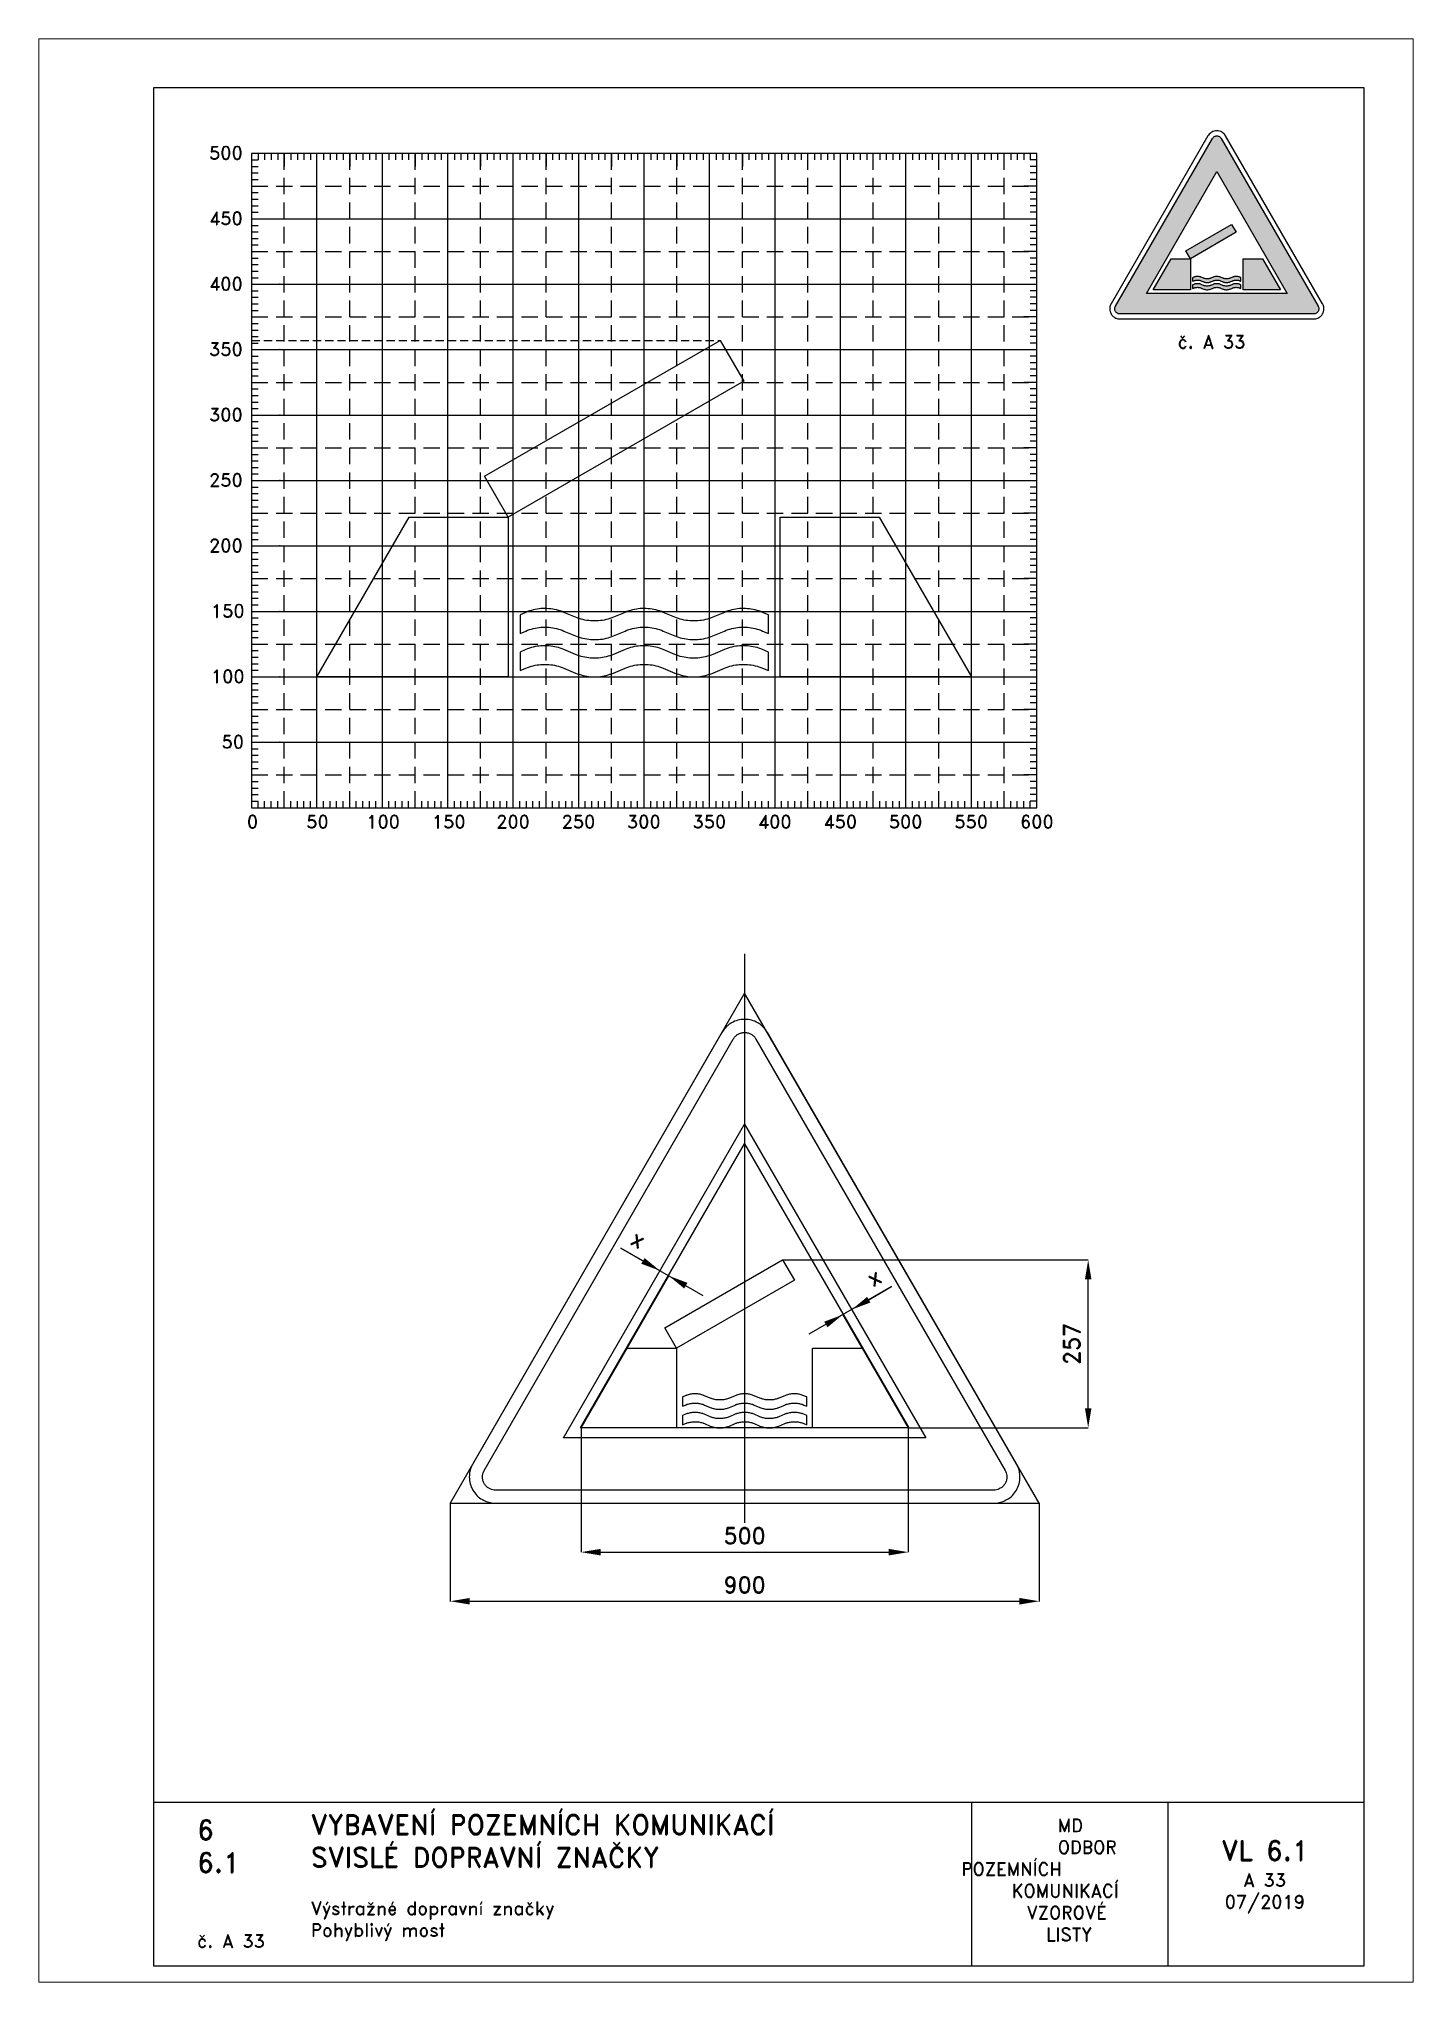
# Paper-space layout 'A 33' of a CAD drawing. Header units: millimetres. Extents: x 0 to 210, y 0 to 297.
# The model-space entities are those that its viewports show. They can reach past a viewport. Long polylines and large blocks are cut down to what shows.
import ezdxf

# ---------------------------------------------------------------- set-up
doc = ezdxf.new("R2010")
doc.units = ezdxf.units.MM
doc.header["$LTSCALE"] = 5
doc.linetypes.add('ČERCHOVANÁX2', pattern=[2, 1, -0.5, 0, -0.5])
doc.linetypes.add('ČÁRKOVANÁX2', pattern=[1.5, 1, -0.5])
for name, color, linetype in [('Kóty', 2, 'Continuous'), ('Pomocná', 2, 'Continuous'), ('Rozpiska', 7, 'Continuous'), ('Značka', 7, 'Continuous')]:
    doc.layers.add(name, color=color, linetype=linetype)
doc.layers.add('Rámeček', color=6, linetype='Continuous', plot=False)
doc.styles.get("Standard").update_dxf_attribs({"font": 'romand.shx', "height": 25})
doc.dimstyles.get("Standard").update_dxf_attribs({"dimtxt": 25, "dimasz": 30, "dimexe": 0.18, "dimexo": 0.0625, "dimgap": 12.5, "dimtad": 1, "dimdec": 0, "dimzin": 0, "dimdsep": 46, "dimtxsty": 'Standard', "dimcen": 0.09, "dimadec": 0, "dimazin": 0, "dimtfac": 1, "dimtdec": 0, "dimtofl": 0, "dimtmove": 0, "dimatfit": 3, "dimfxl": 1, "dimtolj": 1, "dimtzin": 0, "dimarcsym": 0})

psp = doc.layouts.new('A 33')

# ---------------------------------------------------------------- texts
at = {"layer": 'Pomocná', "char_height": 2, "attachment_point": 1}
for s, insert in [('\\pi1.41968;500', (24.59, 280.57)), ('\\pi1.41968;450', (24.59, 270.57)), ('\\pi1.41968;400', (24.59, 260.57)), ('\\pi1.41968;350', (24.59, 250.57)), ('\\pi1.41968;300', (24.59, 240.57)), ('\\pi1.41968;250', (24.59, 230.57)), ('\\pi1.41968;200', (24.59, 220.57)), ('\\pi1.70539;150', (24.59, 210.57)), ('\\pi1.70539;100', (24.59, 200.57)), ('\\pi3.32444;50', (24.59, 190.57)), ('\\pi2.6146;0', (29.18, 178.35)), ('\\pi1.66222;50', (39.19, 178.35)), ('\\pi0.85269;100', (49.18, 178.35)), ('\\pi0.85269;150', (59.21, 178.35)), ('\\pi0.70984;200', (69.18, 178.35)), ('\\pi0.70984;250', (79.17, 178.35)), ('\\pi0.70984;300', (89.16, 178.35)), ('\\pi0.70984;350', (99.18, 178.35)), ('\\pi0.70984;400', (109.17, 178.35)), ('\\pi0.70984;450', (119.18, 178.35)), ('\\pi0.70984;500', (129.17, 178.35)), ('\\pi0.70984;550', (139.18, 178.35)), ('\\pi0.75746;600', (149.17, 178.35))]:
    psp.add_mtext_dynamic_manual_height_columns(s, width=6.5625, gutter_width=100, heights=[0], dxfattribs=dict(at, insert=insert))
at = {"layer": 'Rozpiska', "color": 7, "attachment_point": 1}
for s, width, heights, insert, char_height in [('{\\C6;č. A 33}', 12.0077, [2.67], (174, 251.69), 2), ('6', 149.0422, [0], (24.17, 24.77), 3), ('{\\C6;VYBAVENÍ POZEMNÍCH KOMUNIKACÍ\\P}SVISLÉ DOPRAVNÍ ZNAČKY{\\H1.34524x; }', 149.0422, [0], (41.56, 25.56), 3), ('\\pi14.7414;{\\C6;MD\\P\\pi2.36044;}ODBOR POZEMNÍCH{\\H1.57143x; }\\P\\pi7.69378;KOMUNIKACÍ{\\H1.5x; }\\P\\pi9.97949;{\\C6;VZOROVÉ\\H1.47619x; \\H0.67742x;\\P\\pi12.93187;LISTY\\H1.26984x; }', 33.1018, [0], (140.95, 24.95), 2), ('\\pi1.03113;{\\H1.5x;\\C6;VL 6.1\\P\\pi4.41206;\\H0.66667x;A 33\\H1.66666x; \\H0.6x;\\P\\pi1.5549;07/2019\\H1.80159x; }', 16.0623, [0], (179.66, 21.61), 2), ('6.1', 149.0422, [0], (24.17, 19.78), 3), ('{\\C6;Výstražné dopravní značky\\P}Pohyblivý most{\\H1.83333x; }', 149.0422, [0], (41.56, 12.29), 2), ('{\\C6;č. A 33}', 12.3298, [2.67], (24.17, 7.28), 2)]:
    psp.add_mtext_dynamic_manual_height_columns(s, width=width, gutter_width=100, heights=heights, dxfattribs=dict(at, insert=insert, char_height=char_height))

msp = doc.modelspace()

# ---------------------------------------------------------------- texts
at = {"layer": 'Kóty', "char_height": 25, "attachment_point": 5}
for insert, rotation in [((258.6, 403.7), 329.9999), ((618.1, 345.5), 30.0001)]:
    msp.add_mtext('\\A1;x', dxfattribs=dict(at, insert=insert, rotation=rotation))

# ---------------------------------------------------------------- blocks, each defined once
blk = doc.blocks.new('*D0')
at = {"layer": 'Defpoints', "color": 0, "transparency": 16777216}
for p in [(-29.3, 0.1), (870.7, 0.1), (870.7, -149.9)]:
    blk.add_point(p, dxfattribs=at)
at = {"layer": 'Kóty', "color": 0, "lineweight": -2, "transparency": 16777216}
for p, q in [((-29.3, 0), (-29.3, -150.1)), ((870.7, 0), (870.7, -150.1)), ((0.7, -149.9), (840.7, -149.9))]:
    blk.add_line(p, q, dxfattribs=at)
at = {"layer": 'Kóty', "color": 0, "transparency": 16777216}
for points in [[(0.7, -144.9), (0.7, -154.9), (-29.3, -149.9)], [(840.7, -144.9), (840.7, -154.9), (870.7, -149.9)]]:
    blk.add_solid(points, dxfattribs=at)
at = {"layer": 'Kóty', "color": 0, "transparency": 16777216, "insert": (420.7, -124.9), "char_height": 25, "attachment_point": 5}
blk.add_mtext('\\A1;900', dxfattribs=at)
blk = doc.blocks.new('*D1')
at = {"layer": 'Defpoints', "color": 0, "transparency": 16777216}
for p in [(170.7, 115), (670.7, 115), (670.7, -74.9)]:
    blk.add_point(p, dxfattribs=at)
at = {"layer": 'Kóty', "color": 0, "lineweight": -2, "transparency": 16777216}
for p, q in [((170.7, 114.9), (170.7, -75.1)), ((670.7, 114.9), (670.7, -75.1)), ((200.7, -74.9), (640.7, -74.9))]:
    blk.add_line(p, q, dxfattribs=at)
at = {"layer": 'Kóty', "color": 0, "transparency": 16777216}
for points in [[(200.7, -69.9), (200.7, -79.9), (170.7, -74.9)], [(640.7, -69.9), (640.7, -79.9), (670.7, -74.9)]]:
    blk.add_solid(points, dxfattribs=at)
at = {"layer": 'Kóty', "color": 0, "transparency": 16777216, "insert": (420.7, -49.9), "char_height": 25, "attachment_point": 5}
blk.add_mtext('\\A1;500', dxfattribs=at)
blk = doc.blocks.new('*D2')
at = {"layer": 'Defpoints', "color": 0, "transparency": 16777216}
for p in [(478.7, 372.1), (945.7, 372.1), (670.7, 115)]:
    blk.add_point(p, dxfattribs=at)
at = {"layer": 'Kóty', "color": 0, "lineweight": -2, "transparency": 16777216}
for p, q in [((478.8, 372.1), (945.9, 372.1)), ((945.7, 145), (945.7, 342.1)), ((670.8, 115), (945.9, 115))]:
    blk.add_line(p, q, dxfattribs=at)
at = {"layer": 'Kóty', "color": 0, "transparency": 16777216}
for points in [[(940.7, 342.1), (950.7, 342.1), (945.7, 372.1)], [(940.7, 145), (950.7, 145), (945.7, 115)]]:
    blk.add_solid(points, dxfattribs=at)
at = {"layer": 'Kóty', "color": 0, "transparency": 16777216, "insert": (920.7, 243.5), "char_height": 25, "attachment_point": 5, "rotation": 90}
blk.add_mtext('\\A1;257', dxfattribs=at)

# ---------------------------------------------------------------- dimensions: what is measured, and where the dimension line sits
at = {"layer": 'Kóty'}
dim = msp.add_linear_dim(base=(945.7, 372.1), p1=(670.7, 115), p2=(478.7, 372.1), angle=90, dimstyle='Standard', dxfattribs=at)
dim.commit()
dim.dimension.update_dxf_attribs({"geometry": '*D2', "text_midpoint": (920.7, 243.5)})
for base, p1, p2, picture, middle in [((670.7, -74.9), (170.7, 115), (670.7, 115), '*D1', (420.7, -49.9)), ((870.7, -149.9), (-29.3, 0.1), (870.7, 0.1), '*D0', (420.7, -124.9))]:
    dim = msp.add_linear_dim(base=base, p1=p1, p2=p2, dimstyle='Standard', dxfattribs=at)
    dim.commit()
    dim.dimension.update_dxf_attribs({"geometry": picture, "text_midpoint": middle})

# ---------------------------------------------------------------- linework, layer by layer
at = {"layer": 'Kóty'}
for p, q in [((231.3, 389.9), (356.9, 317.4)), ((265.3, 370.3), (231.3, 389.9)), ((241.1, 237), (305, 347.6)), ((645.3, 331.1), (518.8, 258.1)), ((610.4, 310.9), (645.3, 331.1)), ((600.3, 237), (570.7, 288.3))]:
    msp.add_line(p, q, dxfattribs=at)
for points in [[(267.8, 374.6), (262.8, 365.9), (291.3, 355.3)], [(333.4, 336.7), (328.4, 328.1), (304.9, 347.4)], [(607.9, 315.3), (612.9, 306.6), (584.4, 295.9)], [(542.3, 277.4), (547.3, 268.8), (570.8, 288.1)]]:
    msp.add_solid(points, dxfattribs=at)
at = {"layer": 'Značka', "color": 6, "linetype": 'ČERCHOVANÁX2', "lineweight": 25, "ltscale": 5}
msp.add_line((420.7, 839.8), (420.7, -30.2), dxfattribs=at)
at = {"layer": 'Značka', "color": 6, "linetype": 'ČÁRKOVANÁX2', "ltscale": 2.5}
for points in [[(870.7, 0.1), (420.7, 779.5), (-29.3, 0.1)], [(169.9, 115), (420.7, 549.4), (671.5, 115)]]:
    msp.add_lwpolyline(points, close=True, dxfattribs=at)
at = {"layer": 'Značka', "color": 5}
for points in [[(836.1, 60), (455.4, 719.4), (454.2, 721.2, 0.010748), (453.1, 722.9, 0.055773), (447.5, 729.2, 0.055979), (440.7, 734.1, 0.069561), (431.1, 738.1, 0.069791), (420.7, 739.4, 0.069502), (410.4, 738.1, 0.067732), (400.7, 734.1, 0.055944), (393.9, 729.2, 0.061133), (388.4, 722.9, 0.012257), (387.2, 721.2), (386.1, 719.4), (5.4, 60, 0.003576), (4.4, 58.1, 0.010722), (3.5, 56.3, 0.055711), (0.8, 48.4, 0.055985), (0, 40, 0.069591), (1.3, 29.6, 0.069767), (5.4, 20, 0.069481), (11.7, 11.7, 0.067775), (20, 5.4, 0.055964), (27.6, 1.9, 0.061097), (35.8, 0.2, 0.01224), (37.9, 0.1, 0.004081), (40, 0), (801.4, 0, 0.003581), (803.5, 0.1, 0.010743), (805.6, 0.2, 0.055797), (813.8, 1.9, 0.055991), (821.4, 5.4, 0.069582), (829.8, 11.7, 0.069787), (836.1, 20, 0.069497), (840.1, 29.6, 0.067792), (841.4, 40, 0.055928), (840.6, 48.4, 0.060939), (838, 56.3), (837.1, 58.1), (836.1, 60)], [(325.9, 148.2), (330.3, 150), (331.7, 150.6, -0.00814), (333.1, 151.1, -0.04225), (338.9, 152.5, -0.041128), (344.8, 152.9, -0.042489), (350.8, 152.5, -0.046876), (356.6, 151.1, -0.009337), (358, 150.6), (359.4, 150), (368.2, 146.4), (369.6, 145.8, 0.008114), (371, 145.3, 0.042245), (376.8, 143.9, 0.041128), (382.8, 143.5, 0.042492), (388.8, 143.9, 0.046876), (394.6, 145.3, 0.009325), (396, 145.8), (397.4, 146.4), (406.1, 150), (407.5, 150.6, -0.008134), (408.9, 151.1, -0.04225), (414.7, 152.5, -0.041128), (420.7, 152.9, -0.042489), (426.7, 152.5, -0.046876), (432.5, 151.1, -0.009344), (433.9, 150.6), (435.3, 150), (444.1, 146.4), (445.5, 145.8), (446.9, 145.3, 0.042245), (452.7, 143.9, 0.041128), (458.7, 143.5, 0.042489), (464.6, 143.9, 0.046871), (470.4, 145.3, 0.009318), (471.8, 145.8), (473.2, 146.4), (482, 150), (483.4, 150.6, -0.008134), (484.8, 151.1, -0.042247), (490.6, 152.5, -0.041128), (496.6, 152.9, -0.04249), (502.6, 152.5, -0.046878), (508.4, 151.1), (509.8, 150.6), (511.2, 150), (515.6, 148.2), (515.6, 162.4), (511.2, 164.2), (509.8, 164.8), (508.4, 165.3, 0.042245), (502.6, 166.7, 0.041128), (496.6, 167.2, 0.042489), (490.6, 166.7, 0.046871), (484.8, 165.3, 0.009318), (483.4, 164.8), (482, 164.2), (473.2, 160.6), (471.8, 160.1, -0.008134), (470.4, 159.6, -0.04225), (464.6, 158.1, -0.041128), (458.7, 157.7, -0.042489), (452.7, 158.1, -0.046878), (446.9, 159.6, -0.009344), (445.5, 160.1), (444.1, 160.6), (435.3, 164.2), (433.9, 164.8), (432.5, 165.3, 0.042245), (426.7, 166.7, 0.041128), (420.7, 167.2, 0.042489), (414.7, 166.7, 0.046871), (408.9, 165.3, 0.009325), (407.5, 164.8), (406.1, 164.2), (397.4, 160.6), (396, 160.1, -0.008147), (394.6, 159.6, -0.04225), (388.8, 158.1, -0.041128), (382.8, 157.7, -0.042489), (376.8, 158.1, -0.046876), (371, 159.6, -0.009337), (369.6, 160.1), (368.2, 160.6), (359.4, 164.2), (358, 164.8, 0.008114), (356.6, 165.3, 0.042242), (350.8, 166.7, 0.041128), (344.8, 167.2, 0.04249), (338.9, 166.7, 0.046873), (333.1, 165.3, 0.009325), (331.7, 164.8, 0.003123), (330.3, 164.2), (325.9, 162.4), (325.9, 148.2)], [(325.9, 119.7), (330.3, 121.6), (331.7, 122.1, -0.008136), (333.1, 122.6, -0.04225), (338.9, 124, -0.041128), (344.8, 124.5, -0.042489), (350.8, 124.1, -0.046876), (356.6, 122.6, -0.009328), (358, 122.1), (359.4, 121.6), (368.2, 117.9), (369.6, 117.4, 0.008129), (371, 116.9, 0.04225), (376.8, 115.4, 0.041127), (382.8, 115, 0.042491), (388.8, 115.4, 0.046876), (394.6, 116.9, 0.009344), (396, 117.4), (397.4, 117.9), (406.1, 121.6), (407.5, 122.1, -0.008129), (408.9, 122.6, -0.04225), (414.7, 124, -0.041128), (420.7, 124.5, -0.042489), (426.7, 124.1, -0.046876), (432.5, 122.6, -0.009334), (433.9, 122.1), (435.3, 121.6), (444.1, 117.9), (445.5, 117.4), (446.9, 116.9, 0.04225), (452.7, 115.4, 0.041127), (458.7, 115, 0.042491), (464.6, 115.4, 0.046873), (470.4, 116.9, 0.009337), (471.8, 117.4), (473.2, 117.9), (482, 121.6), (483.4, 122.1, -0.008129), (484.8, 122.6, -0.042247), (490.6, 124, -0.041128), (496.6, 124.5, -0.04249), (502.6, 124.1, -0.046878), (508.4, 122.6), (509.8, 122.1), (511.2, 121.6), (515.6, 119.7), (515.6, 134), (511.2, 135.8), (509.8, 136.3), (508.4, 136.8, 0.042245), (502.6, 138.3, 0.041128), (496.6, 138.7, 0.042489), (490.6, 138.3, 0.046871), (484.8, 136.8, 0.009318), (483.4, 136.3), (482, 135.8), (473.2, 132.1), (471.8, 131.6, -0.008134), (470.4, 131.1, -0.04225), (464.6, 129.7, -0.041128), (458.7, 129.2, -0.042489), (452.7, 129.6, -0.046878), (446.9, 131.1, -0.009344), (445.5, 131.6), (444.1, 132.1), (435.3, 135.8), (433.9, 136.3), (432.5, 136.8, 0.042245), (426.7, 138.3, 0.041128), (420.7, 138.7, 0.042489), (414.7, 138.3, 0.046871), (408.9, 136.8, 0.009325), (407.5, 136.3), (406.1, 135.8), (397.4, 132.1), (396, 131.6, -0.008147), (394.6, 131.1, -0.04225), (388.8, 129.7, -0.041128), (382.8, 129.2, -0.042489), (376.8, 129.6, -0.046876), (371, 131.1, -0.009337), (369.6, 131.6), (368.2, 132.1), (359.4, 135.8), (358, 136.3, 0.008114), (356.6, 136.8, 0.042242), (350.8, 138.3, 0.041128), (344.8, 138.7, 0.04249), (338.9, 138.3, 0.046873), (333.1, 136.8, 0.009325), (331.7, 136.3), (330.3, 135.8), (325.9, 134), (325.9, 119.7)]]:
    msp.add_lwpolyline(points, format="xyb", dxfattribs=at)
at = {"layer": 'Značka', "color": 1}
msp.add_lwpolyline([(801.4, 20), (40, 20, -0.003586), (39, 20, -0.010756), (37.9, 20.1, -0.05582), (33.8, 20.9, -0.05597), (30, 22.7, -0.06955), (25.8, 25.8, -0.069786), (22.7, 30, -0.069503), (20.7, 34.8, -0.067814), (20, 40, -0.055933), (20.4, 44.2, -0.060881), (21.7, 48.1, -0.012187), (22.2, 49.1, -0.00406), (22.7, 50), (403.4, 709.4), (404, 710.3), (404.5, 711.2, -0.055851), (407.3, 714.3, -0.05603), (410.7, 716.7, -0.069574), (415.5, 718.8, -0.069723), (420.7, 719.4, -0.069439), (425.9, 718.8, -0.067755), (430.7, 716.7, -0.055971), (434.1, 714.3, -0.061159), (436.9, 711.2), (437.5, 710.3), (438, 709.4), (818.8, 50), (819.2, 49.1), (819.7, 48.1, -0.055637), (821, 44.2, -0.055928), (821.4, 40, -0.069571), (820.8, 34.8, -0.069825), (818.8, 30, -0.069532), (815.6, 25.8, -0.067733), (811.4, 22.7, -0.055923), (807.6, 20.9, -0.061121), (803.5, 20.1, -0.012253), (802.5, 20, -0.004086), (801.4, 20)], format="xyb", dxfattribs=at)
msp.add_lwpolyline([(143.9, 100), (420.7, 579.4), (697.5, 100), (143.9, 100)], dxfattribs=at)
at = {"layer": 'Značka', "color": 5}
for points in [[(170.7, 115), (241.1, 236.9), (316.8, 236.9), (298.8, 268.2), (478.7, 372.1), (496.8, 340.8), (316.8, 236.9), (316.8, 115), (170.7, 115)], [(524.6, 115), (524.6, 236.9), (600.3, 236.9), (670.7, 115), (524.6, 115)]]:
    msp.add_lwpolyline(points, dxfattribs=at)

msp.set_redraw_order([(e.dxf.handle, doc.entitydb.next_handle()) for e in msp.query("TEXT MTEXT ATTDEF DIMENSION ARC_DIMENSION")])  # texts and dimensions are drawn at this point

# ---------------------------------------------------------------- hatches: boundary and pattern name
at = {"layer": 'Značka'}
h = psp.add_hatch(color=10, dxfattribs=at)
h.dxf.hatch_style = 1
h.paths.add_polyline_path([(169.24, 258.08), (180, 276.72), (190.76, 258.08)], flags=16)
edge = h.paths.add_edge_path()
edge.add_line((194.81, 254.96), (165.19, 254.96))
edge.add_arc((165.28, 257.8), 2.84, 267.4279, 268.2497, ccw=False)
edge.add_arc((165.2, 255.91), 0.947, 264.9636, 267.4286, ccw=False)
edge.add_arc((165.18, 255.69), 0.729, 252.0002, 264.7801, ccw=False)
edge.add_arc((165.18, 255.7), 0.731, 239.2368, 252.0508, ccw=False)
edge.add_arc((165.16, 255.71), 0.734, 224.9741, 240.8881, ccw=False)
edge.add_arc((165.16, 255.71), 0.732, 209.0808, 225.0485, ccw=False)
edge.add_arc((165.15, 255.73), 0.734, 194.8816, 210.7849, ccw=False)
edge.add_arc((165.17, 255.73), 0.753, 179.4178, 194.9358, ccw=False)
edge.add_arc((165.15, 255.76), 0.733, 168.2202, 181.0258, ccw=False)
edge.add_arc((165.09, 255.77), 0.668, 154.3449, 168.2807, ccw=False)
edge.add_arc((165.24, 255.71), 0.836, 152.5643, 155.3573, ccw=False)
edge.add_arc((166.73, 254.94), 2.51, 151.6364, 152.5668, ccw=False)
edge.add_line((164.52, 256.13), (179.33, 281.78))
edge.add_line((179.33, 281.78), (179.35, 281.81))
edge.add_line((179.35, 281.81), (179.37, 281.84))
edge.add_arc((179.97, 281.42), 0.728, 132.0175, 144.8044, ccw=False)
edge.add_arc((179.97, 281.42), 0.731, 119.2221, 132.0499, ccw=False)
edge.add_arc((179.99, 281.43), 0.734, 104.9611, 120.8806, ccw=False)
edge.add_arc((179.99, 281.43), 0.732, 89.0816, 105.0351, ccw=False)
edge.add_arc((180.01, 281.43), 0.734, 74.8911, 90.7799, ccw=False)
edge.add_arc((180.01, 281.41), 0.754, 59.4433, 74.9479, ccw=False)
edge.add_arc((180.03, 281.42), 0.733, 48.2326, 61.0468, ccw=False)
edge.add_arc((180.08, 281.47), 0.665, 34.2949, 48.2941, ccw=False)
edge.add_line((180.63, 281.84), (180.65, 281.81))
edge.add_line((180.65, 281.81), (180.67, 281.78))
edge.add_line((180.67, 281.78), (195.48, 256.13))
edge.add_line((195.48, 256.13), (195.5, 256.1))
edge.add_line((195.5, 256.1), (195.52, 256.06))
edge.add_arc((194.85, 255.75), 0.731, 12.0134, 24.7513, ccw=False)
edge.add_arc((194.85, 255.75), 0.732, -0.7539, 12.0504, ccw=False)
edge.add_arc((194.85, 255.73), 0.734, -15.0136, 0.9053, ccw=False)
edge.add_arc((194.85, 255.73), 0.731, 329.0775, 345.0543, ccw=False)
edge.add_arc((194.84, 255.71), 0.733, 314.8753, 330.7852, ccw=False)
edge.add_arc((194.82, 255.73), 0.754, 299.4286, 314.9281, ccw=False)
edge.add_arc((194.82, 255.7), 0.733, 288.2355, 301.0387, ccw=False)
edge.add_arc((194.84, 255.63), 0.665, 274.3079, 288.2985, ccw=False)
edge.add_arc((194.81, 255.8), 0.831, 272.5156, 275.3236, ccw=False)
edge.add_arc((194.74, 257.45), 2.49, 271.5795, 272.516, ccw=False)
h = psp.add_hatch(color=249, dxfattribs=at)
h.dxf.hatch_style = 1
h.paths.add_polyline_path([(184.04, 258.66), (184.04, 263.4), (186.98, 263.4), (189.72, 258.66)])
edge = h.paths.add_edge_path()
edge.add_line((176.31, 259.95), (176.48, 260.02))
edge.add_line((176.48, 260.02), (176.54, 260.04))
edge.add_arc((177.17, 258.37), 1.79, 108.8214, 110.687, ccw=False)
edge.add_arc((177.03, 258.75), 1.38, 98.9859, 108.6631, ccw=False)
edge.add_arc((177.04, 258.71), 1.42, 89.5808, 99.0014, ccw=False)
edge.add_arc((177.07, 258.76), 1.38, 81.1809, 90.9129, ccw=False)
edge.add_arc((177.09, 258.89), 1.24, 70.4635, 81.1988, ccw=False)
edge.add_arc((177.01, 258.58), 1.56, 69.2968, 71.4367, ccw=False)
edge.add_line((177.56, 260.04), (177.62, 260.02))
edge.add_line((177.62, 260.02), (177.96, 259.88))
edge.add_line((177.96, 259.88), (178.01, 259.86))
edge.add_arc((178.65, 261.53), 1.79, 249.3159, 251.1756)
edge.add_arc((178.51, 261.14), 1.38, 251.3375, 261.0135)
edge.add_arc((178.51, 261.18), 1.42, 260.9986, 270.4192)
edge.add_arc((178.55, 261.14), 1.38, 269.0868, 278.8194)
edge.add_arc((178.57, 261.01), 1.24, 278.8012, 289.5365)
edge.add_arc((178.49, 261.32), 1.56, 288.5519, 290.6889)
edge.add_line((179.04, 259.86), (179.09, 259.88))
edge.add_line((179.09, 259.88), (179.43, 260.02))
edge.add_line((179.43, 260.02), (179.49, 260.04))
edge.add_arc((180.12, 258.36), 1.79, 108.8222, 110.6863, ccw=False)
edge.add_arc((179.98, 258.75), 1.38, 98.9859, 108.6631, ccw=False)
edge.add_arc((179.99, 258.71), 1.42, 89.5808, 99.0014, ccw=False)
edge.add_arc((180.02, 258.76), 1.38, 81.1809, 90.9129, ccw=False)
edge.add_arc((180.04, 258.89), 1.24, 70.4658, 81.2011, ccw=False)
edge.add_arc((179.96, 258.58), 1.56, 69.2961, 71.4375, ccw=False)
edge.add_line((180.51, 260.04), (180.57, 260.02))
edge.add_line((180.57, 260.02), (180.91, 259.88))
edge.add_line((180.91, 259.88), (180.96, 259.86))
edge.add_line((180.96, 259.86), (181.02, 259.84))
edge.add_arc((181.46, 261.14), 1.38, 251.3375, 261.0135)
edge.add_arc((181.46, 261.18), 1.42, 260.9979, 270.4185)
edge.add_arc((181.5, 261.14), 1.38, 269.0871, 278.8191)
edge.add_arc((181.52, 261.01), 1.24, 278.7994, 289.5336)
edge.add_arc((181.44, 261.32), 1.56, 288.5655, 290.701)
edge.add_line((181.99, 259.86), (182.04, 259.88))
edge.add_line((182.04, 259.88), (182.38, 260.02))
edge.add_line((182.38, 260.02), (182.44, 260.04))
edge.add_arc((183.07, 258.36), 1.79, 108.8222, 110.6863, ccw=False)
edge.add_arc((182.93, 258.75), 1.38, 98.9862, 108.6628, ccw=False)
edge.add_arc((182.94, 258.71), 1.42, 89.5815, 99.0021, ccw=False)
edge.add_arc((182.97, 258.76), 1.38, 81.1809, 90.913, ccw=False)
edge.add_arc((182.99, 258.89), 1.24, 70.4656, 81.2014, ccw=False)
edge.add_line((183.41, 260.06), (183.46, 260.04))
edge.add_line((183.46, 260.04), (183.52, 260.02))
edge.add_line((183.52, 260.02), (183.69, 259.95))
edge.add_line((183.69, 259.95), (183.69, 260.5))
edge.add_line((183.69, 260.5), (183.52, 260.57))
edge.add_line((183.52, 260.57), (183.46, 260.59))
edge.add_line((183.46, 260.59), (183.41, 260.61))
edge.add_arc((182.97, 259.31), 1.38, 71.3375, 81.0135)
edge.add_arc((182.96, 259.26), 1.42, 80.9891, 90.4097)
edge.add_arc((182.93, 259.31), 1.38, 89.0966, 98.8286)
edge.add_arc((182.91, 259.44), 1.24, 98.8018, 109.5359)
edge.add_arc((182.99, 259.13), 1.56, 108.5655, 110.701)
edge.add_line((182.44, 260.59), (182.38, 260.57))
edge.add_line((182.38, 260.57), (182.04, 260.43))
edge.add_line((182.04, 260.43), (181.99, 260.41))
edge.add_arc((181.36, 262.08), 1.79, 288.8222, 290.6863, ccw=False)
edge.add_arc((181.49, 261.69), 1.38, 278.9859, 288.6631, ccw=False)
edge.add_arc((181.49, 261.74), 1.42, 269.5808, 279.0014, ccw=False)
edge.add_arc((181.45, 261.69), 1.38, 261.1714, 270.9034, ccw=False)
edge.add_arc((181.43, 261.56), 1.24, 250.4725, 261.2084, ccw=False)
edge.add_arc((181.51, 261.87), 1.56, 249.2729, 251.4143, ccw=False)
edge.add_line((180.96, 260.41), (180.91, 260.43))
edge.add_line((180.91, 260.43), (180.57, 260.57))
edge.add_line((180.57, 260.57), (180.51, 260.59))
edge.add_line((180.51, 260.59), (180.46, 260.61))
edge.add_arc((180.02, 259.31), 1.38, 71.3375, 81.0135)
edge.add_arc((180.01, 259.26), 1.42, 80.9891, 90.4097)
edge.add_arc((179.98, 259.31), 1.38, 89.0966, 98.8286)
edge.add_arc((179.96, 259.44), 1.24, 98.7994, 109.5336)
edge.add_arc((180.04, 259.13), 1.56, 108.5647, 110.7017)
edge.add_line((179.49, 260.59), (179.43, 260.57))
edge.add_line((179.43, 260.57), (179.09, 260.43))
edge.add_line((179.09, 260.43), (179.04, 260.41))
edge.add_arc((178.41, 262.08), 1.79, 288.8077, 290.6749, ccw=False)
edge.add_arc((178.54, 261.69), 1.38, 278.9859, 288.6631, ccw=False)
edge.add_arc((178.54, 261.74), 1.42, 269.5815, 279.0021, ccw=False)
edge.add_arc((178.5, 261.69), 1.38, 261.1714, 270.9034, ccw=False)
edge.add_arc((178.48, 261.56), 1.24, 250.4751, 261.2104, ccw=False)
edge.add_arc((178.56, 261.87), 1.56, 249.2608, 251.4007, ccw=False)
edge.add_line((178.01, 260.41), (177.96, 260.43))
edge.add_line((177.96, 260.43), (177.62, 260.57))
edge.add_line((177.62, 260.57), (177.56, 260.59))
edge.add_arc((176.93, 258.91), 1.79, 69.352, 71.2116)
edge.add_arc((177.07, 259.31), 1.38, 71.3378, 81.0132)
edge.add_arc((177.06, 259.26), 1.42, 80.9884, 90.409)
edge.add_arc((177.03, 259.31), 1.38, 89.0965, 98.8287)
edge.add_arc((177.01, 259.44), 1.24, 98.7991, 109.5339)
edge.add_arc((177.09, 259.13), 1.56, 108.5647, 110.7017)
edge.add_arc((178.18, 256.23), 4.66, 110.6906, 111.4063)
edge.add_line((176.48, 260.57), (176.31, 260.5))
edge.add_line((176.31, 260.5), (176.31, 259.95))
edge = h.paths.add_edge_path()
edge.add_line((176.31, 258.84), (176.48, 258.91))
edge.add_line((176.48, 258.91), (176.54, 258.93))
edge.add_arc((177.17, 257.26), 1.79, 108.7859, 110.6505, ccw=False)
edge.add_arc((177.03, 257.65), 1.38, 98.9859, 108.6631, ccw=False)
edge.add_arc((177.04, 257.6), 1.42, 89.5903, 99.0109, ccw=False)
edge.add_arc((177.07, 257.65), 1.38, 81.1714, 90.9034, ccw=False)
edge.add_arc((177.09, 257.78), 1.24, 70.4635, 81.1988, ccw=False)
edge.add_arc((177.01, 257.47), 1.56, 69.2979, 71.4356, ccw=False)
edge.add_line((177.56, 258.93), (177.62, 258.91))
edge.add_line((177.62, 258.91), (177.96, 258.77))
edge.add_line((177.96, 258.77), (178.01, 258.75))
edge.add_arc((178.64, 260.42), 1.79, 249.3143, 251.1773)
edge.add_arc((178.51, 260.03), 1.38, 251.3369, 261.0141)
edge.add_arc((178.51, 260.08), 1.42, 260.9988, 270.4191)
edge.add_arc((178.55, 260.03), 1.38, 269.0964, 278.8287)
edge.add_arc((178.57, 259.9), 1.24, 278.7919, 289.5272)
edge.add_arc((178.49, 260.21), 1.56, 288.5857, 290.7271)
edge.add_line((179.04, 258.75), (179.09, 258.77))
edge.add_line((179.09, 258.77), (179.43, 258.91))
edge.add_line((179.43, 258.91), (179.49, 258.93))
edge.add_arc((180.12, 257.26), 1.79, 108.7867, 110.6497, ccw=False)
edge.add_arc((179.98, 257.65), 1.38, 98.9859, 108.6631, ccw=False)
edge.add_arc((179.99, 257.6), 1.42, 89.5903, 99.0109, ccw=False)
edge.add_arc((180.02, 257.65), 1.38, 81.1714, 90.9034, ccw=False)
edge.add_arc((180.04, 257.78), 1.24, 70.4658, 81.2011, ccw=False)
edge.add_arc((179.96, 257.47), 1.56, 69.2972, 71.4364, ccw=False)
edge.add_line((180.51, 258.93), (180.57, 258.91))
edge.add_line((180.57, 258.91), (180.91, 258.77))
edge.add_line((180.91, 258.77), (180.96, 258.75))
edge.add_line((180.96, 258.75), (181.02, 258.73))
edge.add_arc((181.46, 260.03), 1.38, 251.3369, 261.0141)
edge.add_arc((181.46, 260.08), 1.42, 260.9981, 270.4184)
edge.add_arc((181.5, 260.03), 1.38, 269.0964, 278.8287)
edge.add_arc((181.52, 259.9), 1.24, 278.7899, 289.5246)
edge.add_arc((181.44, 260.21), 1.56, 288.5993, 290.7392)
edge.add_line((181.99, 258.75), (182.04, 258.77))
edge.add_line((182.04, 258.77), (182.38, 258.91))
edge.add_line((182.38, 258.91), (182.44, 258.93))
edge.add_arc((183.07, 257.26), 1.79, 108.7867, 110.6497, ccw=False)
edge.add_arc((182.93, 257.65), 1.38, 98.9862, 108.6628, ccw=False)
edge.add_arc((182.94, 257.6), 1.42, 89.591, 99.0116, ccw=False)
edge.add_arc((182.97, 257.65), 1.38, 81.1713, 90.9035, ccw=False)
edge.add_arc((182.99, 257.78), 1.24, 70.4656, 81.2014, ccw=False)
edge.add_line((183.41, 258.95), (183.46, 258.93))
edge.add_line((183.46, 258.93), (183.52, 258.91))
edge.add_line((183.52, 258.91), (183.69, 258.84))
edge.add_line((183.69, 258.84), (183.69, 259.39))
edge.add_line((183.69, 259.39), (183.52, 259.47))
edge.add_line((183.52, 259.47), (183.46, 259.49))
edge.add_line((183.46, 259.49), (183.41, 259.51))
edge.add_arc((182.97, 258.2), 1.38, 71.3375, 81.0135)
edge.add_arc((182.96, 258.16), 1.42, 80.9986, 90.4192)
edge.add_arc((182.93, 258.2), 1.38, 89.0966, 98.8286)
edge.add_arc((182.91, 258.34), 1.24, 98.7925, 109.5266)
edge.add_arc((182.99, 258.02), 1.56, 108.6015, 110.737)
edge.add_line((182.44, 259.49), (182.38, 259.47))
edge.add_line((182.38, 259.47), (182.04, 259.32))
edge.add_line((182.04, 259.32), (181.99, 259.3))
edge.add_arc((181.36, 260.98), 1.79, 288.7862, 290.6502, ccw=False)
edge.add_arc((181.49, 260.59), 1.38, 278.9859, 288.6631, ccw=False)
edge.add_arc((181.49, 260.63), 1.42, 269.5903, 279.0109, ccw=False)
edge.add_arc((181.45, 260.59), 1.38, 261.1714, 270.9034, ccw=False)
edge.add_arc((181.43, 260.45), 1.24, 250.4632, 261.1991, ccw=False)
edge.add_arc((181.51, 260.76), 1.56, 249.3089, 251.4503, ccw=False)
edge.add_line((180.96, 259.3), (180.91, 259.32))
edge.add_line((180.91, 259.32), (180.57, 259.47))
edge.add_line((180.57, 259.47), (180.51, 259.49))
edge.add_line((180.51, 259.49), (180.46, 259.51))
edge.add_arc((180.02, 258.2), 1.38, 71.3375, 81.0135)
edge.add_arc((180.01, 258.16), 1.42, 80.9986, 90.4192)
edge.add_arc((179.98, 258.2), 1.38, 89.0966, 98.8286)
edge.add_arc((179.96, 258.34), 1.24, 98.7901, 109.5243)
edge.add_arc((180.04, 258.03), 1.56, 108.6008, 110.7378)
edge.add_line((179.49, 259.49), (179.43, 259.47))
edge.add_line((179.43, 259.47), (179.09, 259.32))
edge.add_line((179.09, 259.32), (179.04, 259.3))
edge.add_arc((178.41, 260.98), 1.79, 288.7717, 290.6389, ccw=False)
edge.add_arc((178.54, 260.59), 1.38, 278.9859, 288.6631, ccw=False)
edge.add_arc((178.53, 260.63), 1.42, 269.591, 279.0116, ccw=False)
edge.add_arc((178.5, 260.59), 1.38, 261.1714, 270.9034, ccw=False)
edge.add_arc((178.48, 260.45), 1.24, 250.4658, 261.2011, ccw=False)
edge.add_arc((178.56, 260.76), 1.56, 249.2968, 251.4367, ccw=False)
edge.add_line((178.01, 259.3), (177.96, 259.32))
edge.add_line((177.96, 259.32), (177.62, 259.47))
edge.add_line((177.62, 259.47), (177.56, 259.49))
edge.add_arc((176.93, 257.81), 1.79, 69.3159, 71.1756)
edge.add_arc((177.07, 258.2), 1.38, 71.3378, 81.0132)
edge.add_arc((177.06, 258.16), 1.42, 80.9979, 90.4185)
edge.add_arc((177.03, 258.2), 1.38, 89.0965, 98.8287)
edge.add_arc((177.01, 258.34), 1.24, 98.7898, 109.5246)
edge.add_arc((177.09, 258.03), 1.56, 108.6008, 110.7378)
edge.add_line((176.54, 259.49), (176.48, 259.47))
edge.add_line((176.48, 259.47), (176.31, 259.39))
edge.add_line((176.31, 259.39), (176.31, 258.84))
h.paths.add_polyline_path([(170.28, 258.66), (173.02, 263.4), (175.96, 263.4), (175.26, 264.62), (182.25, 268.65), (182.96, 267.44), (175.96, 263.4), (175.96, 258.66)])

# ---------------------------------------------------------------- linework, layer by layer
psp.add_line((32.5, 179.5), (37.5, 179.5))
at = {"layer": 'Pomocná'}
for p, q in [((33.5, 279.5), (33.5, 278.5)), ((34.5, 279.5), (34.5, 278.5)), ((35.5, 279.5), (35.5, 278.5)), ((36.5, 279.5), (36.5, 278.5)), ((37.5, 279.5), (37.5, 277.5)), ((38.5, 279.5), (38.5, 278.5)), ((39.5, 279.5), (39.5, 278.5)), ((40.5, 279.5), (40.5, 278.5)), ((41.5, 279.5), (41.5, 278.5)), ((43.5, 279.5), (43.5, 278.5)), ((44.5, 279.5), (44.5, 278.5)), ((45.5, 279.5), (45.5, 278.5)), ((46.5, 279.5), (46.5, 278.5)), ((47.5, 279.5), (47.5, 277.5)), ((48.5, 279.5), (48.5, 278.5)), ((49.5, 279.5), (49.5, 278.5)), ((50.5, 279.5), (50.5, 278.5)), ((51.5, 279.5), (51.5, 278.5)), ((53.5, 279.5), (53.5, 278.5)), ((54.5, 279.5), (54.5, 278.5)), ((55.5, 279.5), (55.5, 278.5)), ((56.5, 279.5), (56.5, 278.5)), ((57.5, 279.5), (57.5, 277.5)), ((58.5, 279.5), (58.5, 278.5)), ((59.5, 279.5), (59.5, 278.5)), ((60.5, 279.5), (60.5, 278.5)), ((61.5, 279.5), (61.5, 278.5)), ((63.5, 279.5), (63.5, 278.5)), ((64.5, 279.5), (64.5, 278.5)), ((65.5, 279.5), (65.5, 278.5)), ((66.5, 279.5), (66.5, 278.5)), ((67.5, 279.5), (67.5, 277.5)), ((68.5, 279.5), (68.5, 278.5)), ((69.5, 279.5), (69.5, 278.5)), ((70.5, 279.5), (70.5, 278.5)), ((71.5, 279.5), (71.5, 278.5)), ((73.5, 279.5), (73.5, 278.5)), ((74.5, 279.5), (74.5, 278.5)), ((75.5, 279.5), (75.5, 278.5)), ((76.5, 279.5), (76.5, 278.5)), ((77.5, 279.5), (77.5, 277.5)), ((78.5, 279.5), (78.5, 278.5)), ((79.5, 279.5), (79.5, 278.5)), ((80.5, 279.5), (80.5, 278.5)), ((81.5, 279.5), (81.5, 278.5)), ((83.5, 279.5), (83.5, 278.5)), ((84.5, 279.5), (84.5, 278.5)), ((85.5, 279.5), (85.5, 278.5)), ((86.5, 279.5), (86.5, 278.5)), ((87.5, 279.5), (87.5, 277.5)), ((88.5, 279.5), (88.5, 278.5)), ((89.5, 279.5), (89.5, 278.5)), ((90.5, 279.5), (90.5, 278.5)), ((91.5, 279.5), (91.5, 278.5)), ((93.5, 279.5), (93.5, 278.5)), ((94.5, 279.5), (94.5, 278.5)), ((95.5, 279.5), (95.5, 278.5)), ((96.5, 279.5), (96.5, 278.5)), ((97.5, 279.5), (97.5, 277.5)), ((98.5, 279.5), (98.5, 278.5)), ((99.5, 279.5), (99.5, 278.5)), ((100.5, 279.5), (100.5, 278.5)), ((101.5, 279.5), (101.5, 278.5)), ((103.5, 279.5), (103.5, 278.5)), ((104.5, 279.5), (104.5, 278.5)), ((105.5, 279.5), (105.5, 278.5)), ((106.5, 279.5), (106.5, 278.5)), ((107.5, 279.5), (107.5, 277.5)), ((108.5, 279.5), (108.5, 278.5)), ((109.5, 279.5), (109.5, 278.5)), ((110.5, 279.5), (110.5, 278.5)), ((111.5, 279.5), (111.5, 278.5)), ((113.5, 279.5), (113.5, 278.5)), ((114.5, 279.5), (114.5, 278.5)), ((115.5, 279.5), (115.5, 278.5)), ((116.5, 279.5), (116.5, 278.5)), ((118.5, 279.5), (118.5, 278.5)), ((119.5, 279.5), (119.5, 278.5)), ((120.5, 279.5), (120.5, 278.5)), ((121.5, 279.5), (121.5, 278.5)), ((123.5, 279.5), (123.5, 278.5)), ((124.5, 279.5), (124.5, 278.5)), ((125.5, 279.5), (125.5, 278.5)), ((126.5, 279.5), (126.5, 278.5)), ((128.5, 279.5), (128.5, 278.5)), ((129.5, 279.5), (129.5, 278.5)), ((130.5, 279.5), (130.5, 278.5)), ((131.5, 279.5), (131.5, 278.5)), ((133.5, 279.5), (133.5, 278.5)), ((134.5, 279.5), (134.5, 278.5)), ((135.5, 279.5), (135.5, 278.5)), ((136.5, 279.5), (136.5, 278.5)), ((138.5, 279.5), (138.5, 278.5)), ((139.5, 279.5), (139.5, 278.5)), ((140.5, 279.5), (140.5, 278.5)), ((141.5, 279.5), (141.5, 278.5)), ((143.5, 279.5), (143.5, 278.5)), ((144.5, 279.5), (144.5, 278.5)), ((145.5, 279.5), (145.5, 278.5)), ((146.5, 279.5), (146.5, 278.5)), ((148.5, 279.5), (148.5, 278.5)), ((149.5, 279.5), (149.5, 278.5)), ((150.5, 279.5), (150.5, 278.5)), ((151.5, 279.5), (151.5, 278.5)), ((32.5, 278.5), (33.5, 278.5)), ((32.5, 277.5), (33.5, 277.5)), ((32.5, 276.5), (33.5, 276.5)), ((152.5, 278.5), (151.5, 278.5)), ((152.5, 277.5), (151.5, 277.5)), ((152.5, 276.5), (151.5, 276.5)), ((32.5, 275.5), (33.5, 275.5)), ((32.5, 274.5), (34.5, 274.5)), ((32.5, 273.5), (33.5, 273.5)), ((152.5, 274.5), (150.5, 274.5)), ((152.5, 275.5), (151.5, 275.5)), ((152.5, 273.5), (151.5, 273.5)), ((32.5, 272.5), (33.5, 272.5)), ((32.5, 271.5), (33.5, 271.5)), ((32.5, 270.5), (33.5, 270.5)), ((152.5, 272.5), (151.5, 272.5)), ((152.5, 271.5), (151.5, 271.5)), ((152.5, 270.5), (151.5, 270.5)), ((32.5, 268.5), (33.5, 268.5)), ((32.5, 267.5), (33.5, 267.5)), ((152.5, 268.5), (151.5, 268.5)), ((152.5, 267.5), (151.5, 267.5)), ((32.5, 266.5), (33.5, 266.5)), ((32.5, 265.5), (33.5, 265.5)), ((32.5, 264.5), (34.5, 264.5)), ((152.5, 264.5), (150.5, 264.5)), ((152.5, 266.5), (151.5, 266.5)), ((152.5, 265.5), (151.5, 265.5)), ((32.5, 263.5), (33.5, 263.5)), ((32.5, 262.5), (33.5, 262.5)), ((32.5, 261.5), (33.5, 261.5)), ((152.5, 263.5), (151.5, 263.5)), ((152.5, 262.5), (151.5, 262.5)), ((152.5, 261.5), (151.5, 261.5)), ((32.5, 260.5), (33.5, 260.5)), ((32.5, 258.5), (33.5, 258.5)), ((152.5, 260.5), (151.5, 260.5)), ((152.5, 258.5), (151.5, 258.5)), ((32.5, 257.5), (33.5, 257.5)), ((32.5, 256.5), (33.5, 256.5)), ((32.5, 255.5), (33.5, 255.5)), ((152.5, 257.5), (151.5, 257.5)), ((152.5, 256.5), (151.5, 256.5)), ((152.5, 255.5), (151.5, 255.5)), ((32.5, 254.5), (34.5, 254.5)), ((32.5, 253.5), (33.5, 253.5)), ((32.5, 252.5), (33.5, 252.5)), ((152.5, 254.5), (150.5, 254.5)), ((152.5, 253.5), (151.5, 253.5)), ((152.5, 252.5), (151.5, 252.5)), ((32.5, 251.5), (33.5, 251.5)), ((32.5, 250.5), (33.5, 250.5)), ((152.5, 251.5), (151.5, 251.5)), ((152.5, 250.5), (151.5, 250.5)), ((32.5, 248.5), (33.5, 248.5)), ((32.5, 247.5), (33.5, 247.5)), ((152.5, 248.5), (151.5, 248.5)), ((152.5, 247.5), (151.5, 247.5)), ((32.5, 246.5), (33.5, 246.5)), ((32.5, 245.5), (33.5, 245.5)), ((32.5, 244.5), (34.5, 244.5)), ((152.5, 244.5), (150.5, 244.5)), ((152.5, 246.5), (151.5, 246.5)), ((152.5, 245.5), (151.5, 245.5)), ((32.5, 243.5), (33.5, 243.5)), ((32.5, 242.5), (33.5, 242.5)), ((32.5, 241.5), (33.5, 241.5)), ((152.5, 243.5), (151.5, 243.5)), ((152.5, 242.5), (151.5, 242.5)), ((152.5, 241.5), (151.5, 241.5)), ((32.5, 240.5), (33.5, 240.5)), ((32.5, 238.5), (33.5, 238.5)), ((152.5, 240.5), (151.5, 240.5)), ((152.5, 238.5), (151.5, 238.5)), ((32.5, 237.5), (33.5, 237.5)), ((32.5, 236.5), (33.5, 236.5)), ((32.5, 235.5), (33.5, 235.5)), ((152.5, 237.5), (151.5, 237.5)), ((152.5, 236.5), (151.5, 236.5)), ((152.5, 235.5), (151.5, 235.5)), ((32.5, 234.5), (34.5, 234.5)), ((32.5, 233.5), (33.5, 233.5)), ((32.5, 232.5), (33.5, 232.5)), ((152.5, 234.5), (150.5, 234.5)), ((152.5, 233.5), (151.5, 233.5)), ((152.5, 232.5), (151.5, 232.5)), ((32.5, 231.5), (33.5, 231.5)), ((32.5, 230.5), (33.5, 230.5)), ((152.5, 231.5), (151.5, 231.5)), ((152.5, 230.5), (151.5, 230.5)), ((32.5, 228.5), (33.5, 228.5)), ((32.5, 227.5), (33.5, 227.5)), ((32.5, 226.5), (33.5, 226.5)), ((152.5, 228.5), (151.5, 228.5)), ((152.5, 227.5), (151.5, 227.5)), ((152.5, 226.5), (151.5, 226.5)), ((32.5, 225.5), (33.5, 225.5)), ((32.5, 224.5), (34.5, 224.5)), ((32.5, 223.5), (33.5, 223.5)), ((152.5, 224.5), (150.5, 224.5)), ((152.5, 225.5), (151.5, 225.5)), ((152.5, 223.5), (151.5, 223.5)), ((32.5, 222.5), (33.5, 222.5)), ((32.5, 221.5), (33.5, 221.5)), ((32.5, 220.5), (33.5, 220.5)), ((152.5, 222.5), (151.5, 222.5)), ((152.5, 221.5), (151.5, 221.5)), ((152.5, 220.5), (151.5, 220.5)), ((32.5, 218.5), (33.5, 218.5)), ((32.5, 217.5), (33.5, 217.5)), ((152.5, 218.5), (151.5, 218.5)), ((152.5, 217.5), (151.5, 217.5)), ((32.5, 216.5), (33.5, 216.5)), ((32.5, 215.5), (33.5, 215.5)), ((32.5, 214.5), (34.5, 214.5)), ((152.5, 214.5), (150.5, 214.5)), ((152.5, 216.5), (151.5, 216.5)), ((152.5, 215.5), (151.5, 215.5)), ((32.5, 213.5), (33.5, 213.5)), ((32.5, 212.5), (33.5, 212.5)), ((32.5, 211.5), (33.5, 211.5)), ((152.5, 213.5), (151.5, 213.5)), ((152.5, 212.5), (151.5, 212.5)), ((152.5, 211.5), (151.5, 211.5)), ((32.5, 210.5), (33.5, 210.5)), ((32.5, 208.5), (33.5, 208.5)), ((152.5, 210.5), (151.5, 210.5)), ((152.5, 208.5), (151.5, 208.5)), ((32.5, 207.5), (33.5, 207.5)), ((32.5, 206.5), (33.5, 206.5)), ((32.5, 205.5), (33.5, 205.5)), ((152.5, 207.5), (151.5, 207.5)), ((152.5, 206.5), (151.5, 206.5)), ((152.5, 205.5), (151.5, 205.5)), ((32.5, 204.5), (34.5, 204.5)), ((32.5, 203.5), (33.5, 203.5)), ((32.5, 202.5), (33.5, 202.5)), ((152.5, 204.5), (150.5, 204.5)), ((152.5, 203.5), (151.5, 203.5)), ((152.5, 202.5), (151.5, 202.5)), ((32.5, 201.5), (33.5, 201.5)), ((32.5, 200.5), (33.5, 200.5)), ((152.5, 201.5), (151.5, 201.5)), ((152.5, 200.5), (151.5, 200.5)), ((32.5, 198.5), (33.5, 198.5)), ((32.5, 197.5), (33.5, 197.5)), ((32.5, 196.5), (33.5, 196.5)), ((152.5, 198.5), (151.5, 198.5)), ((152.5, 197.5), (151.5, 197.5)), ((152.5, 196.5), (151.5, 196.5)), ((32.5, 195.5), (33.5, 195.5)), ((32.5, 194.5), (34.5, 194.5)), ((32.5, 193.5), (33.5, 193.5)), ((152.5, 194.5), (150.5, 194.5)), ((152.5, 195.5), (151.5, 195.5)), ((152.5, 193.5), (151.5, 193.5)), ((32.5, 192.5), (33.5, 192.5)), ((32.5, 191.5), (33.5, 191.5)), ((32.5, 190.5), (33.5, 190.5)), ((152.5, 192.5), (151.5, 192.5)), ((152.5, 191.5), (151.5, 191.5)), ((152.5, 190.5), (151.5, 190.5)), ((32.5, 188.5), (33.5, 188.5)), ((32.5, 187.5), (33.5, 187.5)), ((152.5, 188.5), (151.5, 188.5)), ((152.5, 187.5), (151.5, 187.5)), ((32.5, 186.5), (33.5, 186.5)), ((32.5, 185.5), (33.5, 185.5)), ((32.5, 184.5), (34.5, 184.5)), ((152.5, 184.5), (150.5, 184.5)), ((152.5, 186.5), (151.5, 186.5)), ((152.5, 185.5), (151.5, 185.5)), ((32.5, 183.5), (33.5, 183.5)), ((32.5, 182.5), (33.5, 182.5)), ((32.5, 181.5), (33.5, 181.5)), ((37.5, 179.5), (37.5, 181.5)), ((47.5, 179.5), (47.5, 181.5)), ((57.5, 179.5), (57.5, 181.5)), ((67.5, 179.5), (67.5, 181.5)), ((77.5, 179.5), (77.5, 181.5)), ((87.5, 179.5), (87.5, 181.5)), ((97.5, 179.5), (97.5, 181.5)), ((107.5, 179.5), (107.5, 181.5)), ((117.5, 179.5), (117.5, 181.5)), ((127.5, 179.5), (127.5, 181.5)), ((137.5, 179.5), (137.5, 181.5)), ((147.5, 179.5), (147.5, 181.5)), ((152.5, 183.5), (151.5, 183.5)), ((152.5, 182.5), (151.5, 182.5)), ((152.5, 181.5), (151.5, 181.5)), ((32.5, 180.5), (33.5, 180.5)), ((33.5, 179.5), (33.5, 180.5)), ((34.5, 179.5), (34.5, 180.5)), ((35.5, 179.5), (35.5, 180.5)), ((36.5, 179.5), (36.5, 180.5)), ((38.5, 179.5), (38.5, 180.5)), ((39.5, 179.5), (39.5, 180.5)), ((40.5, 179.5), (40.5, 180.5)), ((41.5, 179.5), (41.5, 180.5)), ((43.5, 179.5), (43.5, 180.5)), ((44.5, 179.5), (44.5, 180.5)), ((45.5, 179.5), (45.5, 180.5)), ((46.5, 179.5), (46.5, 180.5)), ((48.5, 179.5), (48.5, 180.5)), ((49.5, 179.5), (49.5, 180.5)), ((50.5, 179.5), (50.5, 180.5)), ((51.5, 179.5), (51.5, 180.5)), ((53.5, 179.5), (53.5, 180.5)), ((54.5, 179.5), (54.5, 180.5)), ((55.5, 179.5), (55.5, 180.5)), ((56.5, 179.5), (56.5, 180.5)), ((58.5, 179.5), (58.5, 180.5)), ((59.5, 179.5), (59.5, 180.5)), ((60.5, 179.5), (60.5, 180.5)), ((61.5, 179.5), (61.5, 180.5)), ((63.5, 179.5), (63.5, 180.5)), ((64.5, 179.5), (64.5, 180.5)), ((65.5, 179.5), (65.5, 180.5)), ((66.5, 179.5), (66.5, 180.5)), ((68.5, 179.5), (68.5, 180.5)), ((69.5, 179.5), (69.5, 180.5)), ((70.5, 179.5), (70.5, 180.5)), ((71.5, 179.5), (71.5, 180.5)), ((73.5, 179.5), (73.5, 180.5)), ((74.5, 179.5), (74.5, 180.5)), ((75.5, 179.5), (75.5, 180.5)), ((76.5, 179.5), (76.5, 180.5)), ((78.5, 179.5), (78.5, 180.5)), ((79.5, 179.5), (79.5, 180.5)), ((80.5, 179.5), (80.5, 180.5)), ((81.5, 179.5), (81.5, 180.5)), ((83.5, 179.5), (83.5, 180.5)), ((84.5, 179.5), (84.5, 180.5)), ((85.5, 179.5), (85.5, 180.5)), ((86.5, 179.5), (86.5, 180.5)), ((88.5, 179.5), (88.5, 180.5)), ((89.5, 179.5), (89.5, 180.5)), ((90.5, 179.5), (90.5, 180.5)), ((91.5, 179.5), (91.5, 180.5)), ((93.5, 179.5), (93.5, 180.5)), ((94.5, 179.5), (94.5, 180.5)), ((95.5, 179.5), (95.5, 180.5)), ((96.5, 179.5), (96.5, 180.5)), ((98.5, 179.5), (98.5, 180.5)), ((99.5, 179.5), (99.5, 180.5)), ((100.5, 179.5), (100.5, 180.5)), ((101.5, 179.5), (101.5, 180.5)), ((103.5, 179.5), (103.5, 180.5)), ((104.5, 179.5), (104.5, 180.5)), ((105.5, 179.5), (105.5, 180.5)), ((106.5, 179.5), (106.5, 180.5)), ((108.5, 179.5), (108.5, 180.5)), ((109.5, 179.5), (109.5, 180.5)), ((110.5, 179.5), (110.5, 180.5)), ((111.5, 179.5), (111.5, 180.5)), ((113.5, 179.5), (113.5, 180.5)), ((114.5, 179.5), (114.5, 180.5)), ((115.5, 179.5), (115.5, 180.5)), ((116.5, 179.5), (116.5, 180.5)), ((118.5, 179.5), (118.5, 180.5)), ((119.5, 179.5), (119.5, 180.5)), ((120.5, 179.5), (120.5, 180.5)), ((121.5, 179.5), (121.5, 180.5)), ((123.5, 179.5), (123.5, 180.5)), ((124.5, 179.5), (124.5, 180.5)), ((125.5, 179.5), (125.5, 180.5)), ((126.5, 179.5), (126.5, 180.5)), ((128.5, 179.5), (128.5, 180.5)), ((129.5, 179.5), (129.5, 180.5)), ((130.5, 179.5), (130.5, 180.5)), ((131.5, 179.5), (131.5, 180.5)), ((133.5, 179.5), (133.5, 180.5)), ((134.5, 179.5), (134.5, 180.5)), ((135.5, 179.5), (135.5, 180.5)), ((136.5, 179.5), (136.5, 180.5)), ((138.5, 179.5), (138.5, 180.5)), ((139.5, 179.5), (139.5, 180.5)), ((140.5, 179.5), (140.5, 180.5)), ((141.5, 179.5), (141.5, 180.5)), ((143.5, 179.5), (143.5, 180.5)), ((144.5, 179.5), (144.5, 180.5)), ((145.5, 179.5), (145.5, 180.5)), ((146.5, 179.5), (146.5, 180.5)), ((148.5, 179.5), (148.5, 180.5)), ((149.5, 179.5), (149.5, 180.5)), ((150.5, 179.5), (150.5, 180.5)), ((152.5, 180.5), (151.5, 180.5)), ((151.5, 179.5), (151.5, 180.5))]:
    psp.add_line(p, q, dxfattribs=at)
at = {"layer": 'Pomocná', "linetype": 'ČÁRKOVANÁX2', "ltscale": 0.5}
for p, q in [((37.5, 179.5), (37.5, 279.5)), ((47.5, 179.5), (47.5, 279.5)), ((57.5, 179.5), (57.5, 279.5)), ((67.5, 179.5), (67.5, 279.5)), ((77.5, 179.5), (77.5, 279.5)), ((87.5, 179.5), (87.5, 279.5)), ((97.5, 179.5), (97.5, 279.5)), ((107.5, 179.5), (107.5, 279.5)), ((117.5, 179.5), (117.5, 279.5)), ((127.5, 179.5), (127.5, 279.5)), ((137.5, 179.5), (137.5, 279.5)), ((147.5, 179.5), (147.5, 279.5)), ((32.5, 274.5), (152.5, 274.5)), ((32.5, 264.5), (152.5, 264.5)), ((32.5, 254.5), (152.5, 254.5)), ((32.5, 244.5), (152.5, 244.5)), ((32.5, 234.5), (152.5, 234.5)), ((32.5, 224.5), (152.5, 224.5)), ((32.5, 214.5), (152.5, 214.5)), ((32.5, 204.5), (152.5, 204.5)), ((32.5, 194.5), (152.5, 194.5)), ((32.5, 184.5), (152.5, 184.5))]:
    psp.add_line(p, q, dxfattribs=at)
at = {"layer": 'Pomocná', "color": 6}
for p, q in [((42.5, 179.5), (42.5, 279.5)), ((52.5, 179.5), (52.5, 279.5)), ((62.5, 179.5), (62.5, 279.5)), ((72.5, 179.5), (72.5, 279.5)), ((82.5, 179.5), (82.5, 279.5)), ((92.5, 179.5), (92.5, 279.5)), ((102.5, 179.5), (102.5, 279.5)), ((112.5, 179.5), (112.5, 279.5)), ((122.5, 179.5), (122.5, 279.5)), ((132.5, 179.5), (132.5, 279.5)), ((142.5, 179.5), (142.5, 279.5)), ((32.5, 269.5), (152.5, 269.5)), ((32.5, 259.5), (152.5, 259.5)), ((32.5, 249.5), (152.5, 249.5)), ((32.5, 239.5), (152.5, 239.5)), ((32.5, 229.5), (152.5, 229.5)), ((32.5, 219.5), (152.5, 219.5)), ((32.5, 209.5), (152.5, 209.5)), ((32.5, 199.5), (152.5, 199.5)), ((32.5, 189.5), (152.5, 189.5))]:
    psp.add_line(p, q, dxfattribs=at)
at = {"layer": 'Pomocná', "linetype": 'ČÁRKOVANÁX2', "ltscale": 0.25}
psp.add_line((32.5, 250.92), (104.09, 250.92), dxfattribs=at)
at = {"layer": 'Pomocná', "color": 7}
psp.add_lwpolyline([(32.5, 179.5), (152.5, 179.5), (152.5, 279.5), (32.5, 279.5)], close=True, dxfattribs=at)
at = {"layer": 'Pomocná'}
for p in [(36.81, 259.5), (36.81, 249.5), (36.81, 239.5), (36.81, 229.5), (36.81, 219.5), (36.81, 209.5), (36.81, 199.5), (36.81, 189.5)]:
    psp.add_point(p, dxfattribs=at)
at = {"layer": 'Rozpiska', "color": 7}
for p, q in [((17.5, 27.5), (202.5, 27.5)), ((142.5, 27.5), (142.5, 2.5)), ((172.5, 27.5), (172.5, 2.5))]:
    psp.add_line(p, q, dxfattribs=at)
psp.add_lwpolyline([(17.5, 2.5), (202.5, 2.5), (202.5, 289.5), (17.5, 289.5)], close=True, dxfattribs=at)
at = {"layer": 'Značka', "color": 7}
psp.add_lwpolyline([(196.15, 256.52), (181.35, 282.16), (181.3, 282.23, 0.010748), (181.26, 282.3, 0.055773), (181.04, 282.54, 0.055979), (180.78, 282.73, 0.069561), (180.4, 282.89, 0.069791), (180, 282.94, 0.069502), (179.6, 282.89, 0.067732), (179.22, 282.73, 0.055944), (178.96, 282.54, 0.061133), (178.74, 282.3, 0.012257), (178.7, 282.23), (178.65, 282.16), (163.85, 256.52, 0.003576), (163.81, 256.45, 0.010722), (163.77, 256.37, 0.055711), (163.67, 256.07, 0.055985), (163.64, 255.74, 0.069591), (163.69, 255.34, 0.069767), (163.85, 254.96, 0.069481), (164.09, 254.64, 0.067775), (164.42, 254.4, 0.055964), (164.71, 254.26, 0.061097), (165.03, 254.2, 0.01224), (165.11, 254.19, 0.004081), (165.19, 254.19), (194.81, 254.19, 0.003581), (194.89, 254.19, 0.010743), (194.97, 254.2, 0.055797), (195.29, 254.26, 0.055991), (195.58, 254.4, 0.069582), (195.91, 254.64, 0.069787), (196.15, 254.96, 0.069497), (196.31, 255.34, 0.067792), (196.36, 255.74, 0.055928), (196.33, 256.07, 0.060939), (196.23, 256.37), (196.19, 256.45), (196.15, 256.52)], format="xyb", dxfattribs=at)
at = {"layer": 'Značka', "color": 10}
psp.add_lwpolyline([(194.81, 254.96), (165.19, 254.96, -0.003586), (165.15, 254.97, -0.010756), (165.11, 254.97, -0.05582), (164.95, 255, -0.05597), (164.81, 255.07, -0.06955), (164.64, 255.19, -0.069786), (164.52, 255.35, -0.069503), (164.44, 255.54, -0.067814), (164.42, 255.74, -0.055933), (164.43, 255.91, -0.060881), (164.48, 256.06, -0.012187), (164.5, 256.1, -0.00406), (164.52, 256.13), (179.33, 281.78), (179.35, 281.81), (179.37, 281.84, -0.055851), (179.48, 281.96, -0.05603), (179.61, 282.06, -0.069574), (179.8, 282.14, -0.069723), (180, 282.16, -0.069439), (180.2, 282.14, -0.067755), (180.39, 282.06, -0.055971), (180.52, 281.97, -0.061159), (180.63, 281.84), (180.65, 281.81), (180.67, 281.78), (195.48, 256.13), (195.5, 256.1), (195.52, 256.06, -0.055637), (195.57, 255.9, -0.055928), (195.58, 255.74, -0.069571), (195.56, 255.54, -0.069825), (195.48, 255.35, -0.069532), (195.36, 255.19, -0.067733), (195.19, 255.07, -0.055923), (195.05, 255, -0.061121), (194.89, 254.97, -0.012253), (194.85, 254.97, -0.004086), (194.81, 254.96)], format="xyb", dxfattribs=at)
psp.add_lwpolyline([(169.24, 258.08), (180, 276.72), (190.76, 258.08), (169.24, 258.08)], dxfattribs=at)
at = {"layer": 'Značka', "color": 249}
for points in [[(170.28, 258.66), (173.02, 263.4), (175.96, 263.4), (175.26, 264.62), (182.25, 268.65), (182.96, 267.44), (175.96, 263.4), (175.96, 258.66), (170.28, 258.66)], [(184.04, 258.66), (184.04, 263.4), (186.98, 263.4), (189.72, 258.66), (184.04, 258.66)]]:
    psp.add_lwpolyline(points, dxfattribs=at)
for points in [[(176.31, 259.95), (176.48, 260.02), (176.54, 260.04, -0.00814), (176.59, 260.06, -0.04225), (176.82, 260.11, -0.041128), (177.05, 260.13, -0.042489), (177.28, 260.12, -0.046876), (177.51, 260.06, -0.009337), (177.56, 260.04), (177.62, 260.02), (177.96, 259.88), (178.01, 259.86, 0.008114), (178.07, 259.84, 0.042245), (178.29, 259.78, 0.041128), (178.52, 259.76, 0.042492), (178.76, 259.78, 0.046876), (178.98, 259.84, 0.009325), (179.04, 259.86), (179.09, 259.88), (179.43, 260.02), (179.49, 260.04, -0.008134), (179.54, 260.06, -0.04225), (179.77, 260.11, -0.041128), (180, 260.13, -0.042489), (180.23, 260.12, -0.046876), (180.46, 260.06, -0.009344), (180.51, 260.04), (180.57, 260.02), (180.91, 259.88), (180.96, 259.86), (181.02, 259.84, 0.042245), (181.24, 259.78, 0.041128), (181.48, 259.76, 0.042489), (181.71, 259.78, 0.046871), (181.93, 259.84, 0.009318), (181.99, 259.86), (182.04, 259.88), (182.38, 260.02), (182.44, 260.04, -0.008134), (182.49, 260.06, -0.042247), (182.72, 260.11, -0.041128), (182.95, 260.13, -0.04249), (183.18, 260.12, -0.046878), (183.41, 260.06), (183.46, 260.04), (183.52, 260.02), (183.69, 259.95), (183.69, 260.5), (183.52, 260.57), (183.46, 260.59), (183.41, 260.61, 0.042245), (183.18, 260.67, 0.041128), (182.95, 260.69, 0.042489), (182.72, 260.67, 0.046871), (182.49, 260.61, 0.009318), (182.44, 260.59), (182.38, 260.57), (182.04, 260.43), (181.99, 260.41, -0.008134), (181.93, 260.39, -0.04225), (181.71, 260.33, -0.041128), (181.48, 260.32, -0.042489), (181.24, 260.33, -0.046878), (181.02, 260.39, -0.009344), (180.96, 260.41), (180.91, 260.43), (180.57, 260.57), (180.51, 260.59), (180.46, 260.61, 0.042245), (180.23, 260.67, 0.041128), (180, 260.69, 0.042489), (179.77, 260.67, 0.046871), (179.54, 260.61, 0.009325), (179.49, 260.59), (179.43, 260.57), (179.09, 260.43), (179.04, 260.41, -0.008147), (178.98, 260.39, -0.04225), (178.76, 260.33, -0.041128), (178.52, 260.32, -0.042489), (178.29, 260.33, -0.046876), (178.07, 260.39, -0.009337), (178.01, 260.41), (177.96, 260.43), (177.62, 260.57), (177.56, 260.59, 0.008114), (177.51, 260.61, 0.042242), (177.28, 260.67, 0.041128), (177.05, 260.69, 0.04249), (176.82, 260.67, 0.046873), (176.59, 260.61, 0.009325), (176.54, 260.59, 0.003123), (176.48, 260.57), (176.31, 260.5), (176.31, 259.95)], [(176.31, 258.84), (176.48, 258.91), (176.54, 258.93, -0.008136), (176.59, 258.95, -0.04225), (176.82, 259.01, -0.041128), (177.05, 259.03, -0.042489), (177.28, 259.01, -0.046876), (177.51, 258.95, -0.009328), (177.56, 258.93), (177.62, 258.91), (177.96, 258.77), (178.01, 258.75, 0.008129), (178.07, 258.73, 0.04225), (178.29, 258.67, 0.041127), (178.52, 258.66, 0.042491), (178.76, 258.67, 0.046876), (178.98, 258.73, 0.009344), (179.04, 258.75), (179.09, 258.77), (179.43, 258.91), (179.49, 258.93, -0.008129), (179.54, 258.95, -0.04225), (179.77, 259.01, -0.041128), (180, 259.03, -0.042489), (180.23, 259.01, -0.046876), (180.46, 258.95, -0.009334), (180.51, 258.93), (180.57, 258.91), (180.91, 258.77), (180.96, 258.75), (181.02, 258.73, 0.04225), (181.24, 258.67, 0.041127), (181.48, 258.66, 0.042491), (181.71, 258.67, 0.046873), (181.93, 258.73, 0.009337), (181.99, 258.75), (182.04, 258.77), (182.38, 258.91), (182.44, 258.93, -0.008129), (182.49, 258.95, -0.042247), (182.72, 259.01, -0.041128), (182.95, 259.03, -0.04249), (183.18, 259.01, -0.046878), (183.41, 258.95), (183.46, 258.93), (183.52, 258.91), (183.69, 258.84), (183.69, 259.39), (183.52, 259.47), (183.46, 259.49), (183.41, 259.51, 0.042245), (183.18, 259.56, 0.041128), (182.95, 259.58, 0.042489), (182.72, 259.56, 0.046871), (182.49, 259.51, 0.009318), (182.44, 259.49), (182.38, 259.47), (182.04, 259.32), (181.99, 259.3, -0.008134), (181.93, 259.28, -0.04225), (181.71, 259.23, -0.041128), (181.48, 259.21, -0.042489), (181.24, 259.23, -0.046878), (181.02, 259.28, -0.009344), (180.96, 259.3), (180.91, 259.32), (180.57, 259.47), (180.51, 259.49), (180.46, 259.51, 0.042245), (180.23, 259.56, 0.041128), (180, 259.58, 0.042489), (179.77, 259.56, 0.046871), (179.54, 259.51, 0.009325), (179.49, 259.49), (179.43, 259.47), (179.09, 259.32), (179.04, 259.3, -0.008147), (178.98, 259.28, -0.04225), (178.76, 259.23, -0.041128), (178.52, 259.21, -0.042489), (178.29, 259.23, -0.046876), (178.07, 259.28, -0.009337), (178.01, 259.3), (177.96, 259.32), (177.62, 259.47), (177.56, 259.49, 0.008114), (177.51, 259.51, 0.042242), (177.28, 259.56, 0.041128), (177.05, 259.58, 0.04249), (176.82, 259.56, 0.046873), (176.59, 259.51, 0.009325), (176.54, 259.49), (176.48, 259.47), (176.31, 259.39), (176.31, 258.84)]]:
    psp.add_lwpolyline(points, format="xyb", dxfattribs=at)
at = {"layer": 'Značka', "color": 60}
for points in [[(42.5, 199.5), (56.58, 223.89), (71.73, 223.89), (68.11, 230.14), (104.09, 250.92), (107.71, 244.66), (71.73, 223.89), (71.73, 199.5), (42.5, 199.5)], [(113.27, 199.5), (113.27, 223.89), (128.42, 223.89), (142.5, 199.5), (113.27, 199.5)]]:
    psp.add_lwpolyline(points, dxfattribs=at)
for points in [[(73.53, 206.14), (74.41, 206.5), (74.69, 206.61, -0.00814), (74.97, 206.71, -0.04225), (76.13, 207, -0.041128), (77.33, 207.09, -0.042489), (78.52, 207, -0.046876), (79.68, 206.71, -0.009337), (79.96, 206.61), (80.24, 206.5), (82, 205.77), (82.27, 205.67, 0.008114), (82.56, 205.57, 0.042245), (83.72, 205.28, 0.041128), (84.91, 205.19, 0.042492), (86.11, 205.27, 0.046876), (87.27, 205.57, 0.009325), (87.55, 205.67), (87.83, 205.77), (89.58, 206.5), (89.86, 206.61, -0.008134), (90.14, 206.71, -0.04225), (91.3, 207, -0.041128), (92.5, 207.09, -0.042489), (93.7, 207, -0.046876), (94.86, 206.71, -0.009344), (95.14, 206.61), (95.42, 206.5), (97.17, 205.77), (97.45, 205.67), (97.73, 205.57, 0.042245), (98.89, 205.28, 0.041128), (100.09, 205.19, 0.042489), (101.28, 205.27, 0.046871), (102.44, 205.57, 0.009318), (102.73, 205.67), (103, 205.77), (104.76, 206.5), (105.04, 206.61, -0.008134), (105.32, 206.71, -0.042247), (106.48, 207, -0.041128), (107.67, 207.09, -0.04249), (108.87, 207, -0.046878), (110.03, 206.71), (110.31, 206.61), (110.59, 206.5), (111.47, 206.14), (111.47, 208.98), (110.59, 209.35), (110.31, 209.46), (110.03, 209.56, 0.042245), (108.87, 209.84, 0.041128), (107.67, 209.93, 0.042489), (106.48, 209.85, 0.046871), (105.32, 209.56, 0.009318), (105.04, 209.46), (104.76, 209.35), (103, 208.62), (102.73, 208.51, -0.008134), (102.44, 208.41, -0.04225), (101.28, 208.12, -0.041128), (100.09, 208.04, -0.042489), (98.89, 208.12, -0.046878), (97.73, 208.41, -0.009344), (97.45, 208.51), (97.17, 208.62), (95.42, 209.35), (95.14, 209.46), (94.86, 209.56, 0.042245), (93.7, 209.84, 0.041128), (92.5, 209.93, 0.042489), (91.3, 209.85, 0.046871), (90.14, 209.56, 0.009325), (89.86, 209.46), (89.58, 209.35), (87.83, 208.62), (87.55, 208.51, -0.008147), (87.27, 208.41, -0.04225), (86.11, 208.12, -0.041128), (84.91, 208.04, -0.042489), (83.72, 208.12, -0.046876), (82.56, 208.41, -0.009337), (82.27, 208.51), (82, 208.62), (80.24, 209.35), (79.96, 209.46, 0.008114), (79.68, 209.56, 0.042242), (78.52, 209.84, 0.041128), (77.33, 209.93, 0.04249), (76.13, 209.85, 0.046873), (74.97, 209.56, 0.009325), (74.69, 209.46, 0.003123), (74.41, 209.35), (73.53, 208.98), (73.53, 206.14)], [(73.53, 200.45), (74.41, 200.81), (74.69, 200.92, -0.008136), (74.97, 201.02, -0.04225), (76.13, 201.31, -0.041128), (77.33, 201.4, -0.042489), (78.52, 201.31, -0.046876), (79.68, 201.02, -0.009328), (79.96, 200.92), (80.24, 200.81), (82, 200.08), (82.27, 199.98, 0.008129), (82.56, 199.88, 0.04225), (83.72, 199.59, 0.041127), (84.91, 199.5, 0.042491), (86.11, 199.58, 0.046876), (87.27, 199.88, 0.009344), (87.55, 199.98), (87.83, 200.08), (89.58, 200.81), (89.86, 200.92, -0.008129), (90.14, 201.02, -0.04225), (91.3, 201.31, -0.041128), (92.5, 201.4, -0.042489), (93.7, 201.31, -0.046876), (94.86, 201.02, -0.009334), (95.14, 200.92), (95.42, 200.81), (97.17, 200.08), (97.45, 199.98), (97.73, 199.88, 0.04225), (98.89, 199.59, 0.041127), (100.09, 199.5, 0.042491), (101.28, 199.58, 0.046873), (102.44, 199.88, 0.009337), (102.73, 199.98), (103, 200.08), (104.76, 200.81), (105.04, 200.92, -0.008129), (105.32, 201.02, -0.042247), (106.48, 201.31, -0.041128), (107.67, 201.4, -0.04249), (108.87, 201.31, -0.046878), (110.03, 201.02), (110.31, 200.92), (110.59, 200.81), (111.47, 200.45), (111.47, 203.29), (110.59, 203.66), (110.31, 203.77), (110.03, 203.87, 0.042245), (108.87, 204.15, 0.041128), (107.67, 204.24, 0.042489), (106.48, 204.16, 0.046871), (105.32, 203.87, 0.009318), (105.04, 203.77), (104.76, 203.66), (103, 202.93), (102.73, 202.82, -0.008134), (102.44, 202.72, -0.04225), (101.28, 202.44, -0.041128), (100.09, 202.34, -0.042489), (98.89, 202.43, -0.046878), (97.73, 202.72, -0.009344), (97.45, 202.82), (97.17, 202.93), (95.42, 203.66), (95.14, 203.77), (94.86, 203.87, 0.042245), (93.7, 204.15, 0.041128), (92.5, 204.24, 0.042489), (91.3, 204.16, 0.046871), (90.14, 203.87, 0.009325), (89.86, 203.77), (89.58, 203.66), (87.83, 202.93), (87.55, 202.82, -0.008147), (87.27, 202.72, -0.04225), (86.11, 202.44, -0.041128), (84.91, 202.34, -0.042489), (83.72, 202.43, -0.046876), (82.56, 202.72, -0.009337), (82.27, 202.82), (82, 202.93), (80.24, 203.66), (79.96, 203.77, 0.008114), (79.68, 203.87, 0.042242), (78.52, 204.15, 0.041128), (77.33, 204.24, 0.04249), (76.13, 204.16, 0.046873), (74.97, 203.87, 0.009325), (74.69, 203.77), (74.41, 203.66), (73.53, 203.29), (73.53, 200.45)]]:
    psp.add_lwpolyline(points, format="xyb", dxfattribs=at)

psp.set_redraw_order([(e.dxf.handle, doc.entitydb.next_handle()) for e in psp.query("TEXT MTEXT ATTDEF DIMENSION ARC_DIMENSION")])  # texts and dimensions are drawn at this point

# ---------------------------------------------------------------- viewports
at = {"layer": 'Rámeček'}
psp.add_viewport(center=(105, 148.5), size=(210, 297), view_center_point=(392.23, 752.97), view_height=2970, dxfattribs=at)

doc.saveas('drawing.dxf')
